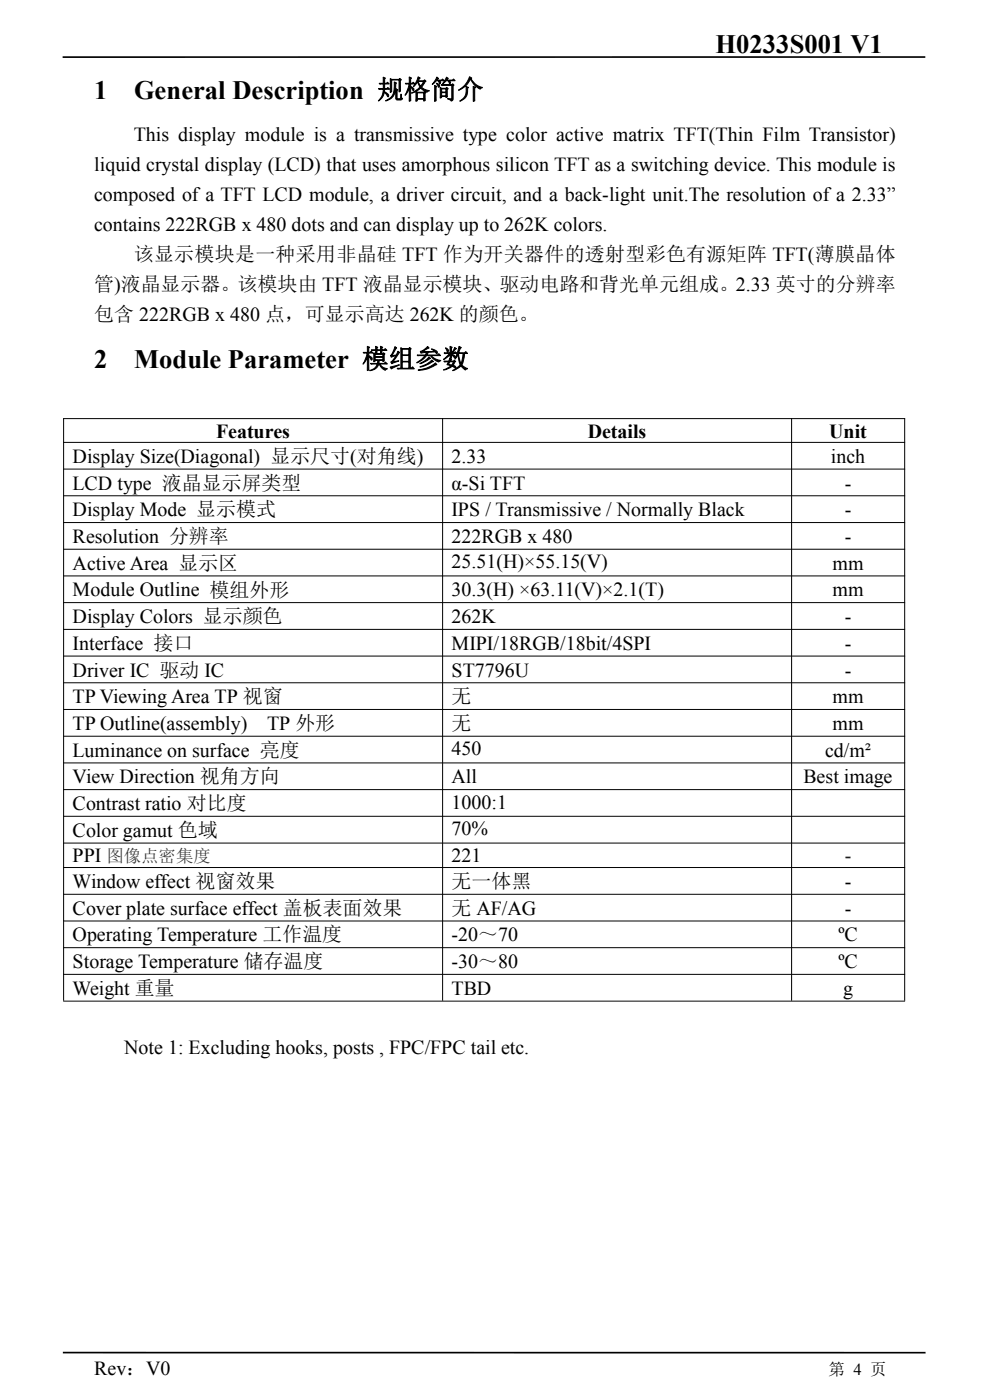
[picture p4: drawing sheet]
<svg xmlns="http://www.w3.org/2000/svg" width="210mm" height="297mm" viewBox="0 0 210 297" stroke-linecap="round" stroke-linejoin="round" font-family="sans-serif">
<defs><g id="words">
<g font-size="5.6">
<text x="151.8" y="11.3">H0233S001 V1</text>
<text x="20" y="20.9">1</text>
<text x="28.4" y="20.9">General Description 规格简介</text>
<text x="20" y="78.1">2</text>
<text x="28.4" y="78.1">Module Parameter 模组参数</text>
</g>
<g font-size="4.2">
<text x="28.4" y="29.9">This display module is a transmissive type color active matrix TFT(Thin Film Transistor)</text>
<text x="20" y="36.3">liquid crystal display (LCD) that uses amorphous silicon TFT as a switching device. This module is</text>
<text x="20" y="42.6">composed of a TFT LCD module, a driver circuit, and a back-light unit.The resolution of a 2.33”</text>
<text x="20" y="49">contains 222RGB x 480 dots and can display up to 262K colors.</text>
<text x="28.4" y="55.3">该显示模块是一种采用非晶硅 TFT 作为开关器件的透射型彩色有源矩阵 TFT(薄膜晶体</text>
<text x="20" y="61.7">管)液晶显示器。该模块由 TFT 液晶显示模块、驱动电路和背光单元组成。2.33 英寸的分辨率</text>
<text x="20" y="68">包含 222RGB x 480 点，可显示高达 262K 的颜色。</text>
<text x="45.8" y="92.9">Features</text>
<text x="124.7" y="92.9">Details</text>
<text x="175.9" y="92.9">Unit</text>
<text x="15.4" y="98.2">Display Size(Diagonal) 显示尺寸(对角线)</text>
<text x="95.8" y="98.2">2.33</text>
<text x="176.3" y="98.2">inch</text>
<text x="15.4" y="103.9">LCD type 液晶显示屏类型</text>
<text x="95.8" y="103.9">α-Si TFT</text>
<text x="179.2" y="103.9">-</text>
<text x="15.4" y="109.5">Display Mode 显示模式</text>
<text x="95.8" y="109.5">IPS / Transmissive / Normally Black</text>
<text x="179.2" y="109.5">-</text>
<text x="15.4" y="115.2">Resolution 分辨率</text>
<text x="95.8" y="115.2">222RGB x 480</text>
<text x="179.2" y="115.2">-</text>
<text x="15.4" y="120.8">Active Area 显示区</text>
<text x="95.8" y="120.5">25.51(H)×55.15(V)</text>
<text x="176.6" y="120.8">mm</text>
<text x="15.4" y="126.5">Module Outline 模组外形</text>
<text x="95.8" y="126.5">30.3(H) ×63.11(V)×2.1(T)</text>
<text x="176.6" y="126.5">mm</text>
<text x="15.4" y="132.2">Display Colors 显示颜色</text>
<text x="15.4" y="137.9">Interface 接口</text>
<text x="95.8" y="132.2">262K</text>
<text x="95.8" y="137.9">MIPI/18RGB/18bit/4SPI</text>
<text x="179.2" y="132.2">-</text>
<text x="179.2" y="137.9">-</text>
<text x="15.4" y="143.5">Driver IC 驱动 IC</text>
<text x="95.8" y="143.5">ST7796U</text>
<text x="179.2" y="143.5">-</text>
<text x="15.4" y="149.2">TP Viewing Area TP 视窗</text>
<text x="95.8" y="149.2">无</text>
<text x="176.6" y="149.2">mm</text>
<text x="15.4" y="154.8">TP Outline(assembly)</text>
<text x="56.6" y="154.8">TP 外形</text>
<text x="95.8" y="154.9">无</text>
<text x="176.6" y="154.8">mm</text>
<text x="15.4" y="160.5">Luminance on surface 亮度</text>
<text x="95.8" y="160.2">450</text>
<text x="175" y="160.5">cd/m²</text>
<text x="15.4" y="166.2">View Direction 视角方向</text>
<text x="95.8" y="166.2">All</text>
<text x="170.4" y="166.2">Best image</text>
<text x="15.4" y="171.8">Contrast ratio 对比度</text>
<text x="95.8" y="171.6">1000:1</text>
<text x="15.4" y="177.5">Color gamut 色域</text>
<text x="95.8" y="177.2">70%</text>
<text x="15.4" y="182.9">PPI</text>
<text x="95.8" y="182.9">221</text>
<text x="15.4" y="188.4">Window effect 视窗效果</text>
<text x="95.8" y="188.4">无一体黑</text>
<text x="179.2" y="188.4">-</text>
<text x="15.4" y="194">Cover plate surface effect 盖板表面效果</text>
<text x="95.8" y="194.1">无 AF/AG</text>
<text x="179.2" y="194">-</text>
<text x="15.4" y="199.7">Operating Temperature 工作温度</text>
<text x="95.8" y="199.7">-20～70</text>
<text x="177.8" y="199.7">ºC</text>
<text x="15.4" y="205.4">Storage Temperature 储存温度</text>
<text x="95.8" y="205.4">-30～80</text>
<text x="177.8" y="205.4">ºC</text>
<text x="15.4" y="211">Weight 重量</text>
<text x="95.8" y="211">TBD</text>
<text x="178.9" y="211">g</text>
<text x="26.3" y="223.5">Note 1: Excluding hooks, posts , FPC/FPC tail etc.</text>
<text x="20" y="291.7">Rev：V0</text>
</g>
<text font-size="4.2" fill="#00f" x="179.2" y="182.9">-</text>
<text font-size="3.7" fill="#333" x="22.6" y="182.9">图像点密集度</text>
<text font-size="3.5" x="175.8" y="291.8">第 4 页</text>
</g></defs>
<path d="M13.3 12.1h183M13.3 287h183" fill="none" stroke="#000" stroke-width=".37"/>
<g fill="none" stroke="#000" stroke-width=".21">
<path d="M13.4 88.8h178.6M13.4 93.9h178.6M13.4 99.5h178.6M13.5 88.7v123.6M93.9 88.7v123.6M167.9 88.7v123.6M191.9 88.7v123.6M13.4 105.2h178.6M13.4 110.9h178.6M13.4 116.5h178.6M13.4 122.2h178.6M13.4 127.8h178.6"/>
<path d="M13.4 133.5h178.6M13.4 139.2h178.6M13.4 144.8h178.6M13.4 150.5h178.6M13.4 156.2h178.6M13.4 161.9h178.6M13.4 167.5h178.6M13.4 173.2h178.6M13.4 178.9h178.6M13.4 184h178.6M13.4 189.7h178.6M13.4 195.4h178.6"/>
<path d="M13.4 201h178.6M13.4 206.7h178.6M13.4 212.4h178.6"/>
</g>
<use href="#words"/>
</svg>
